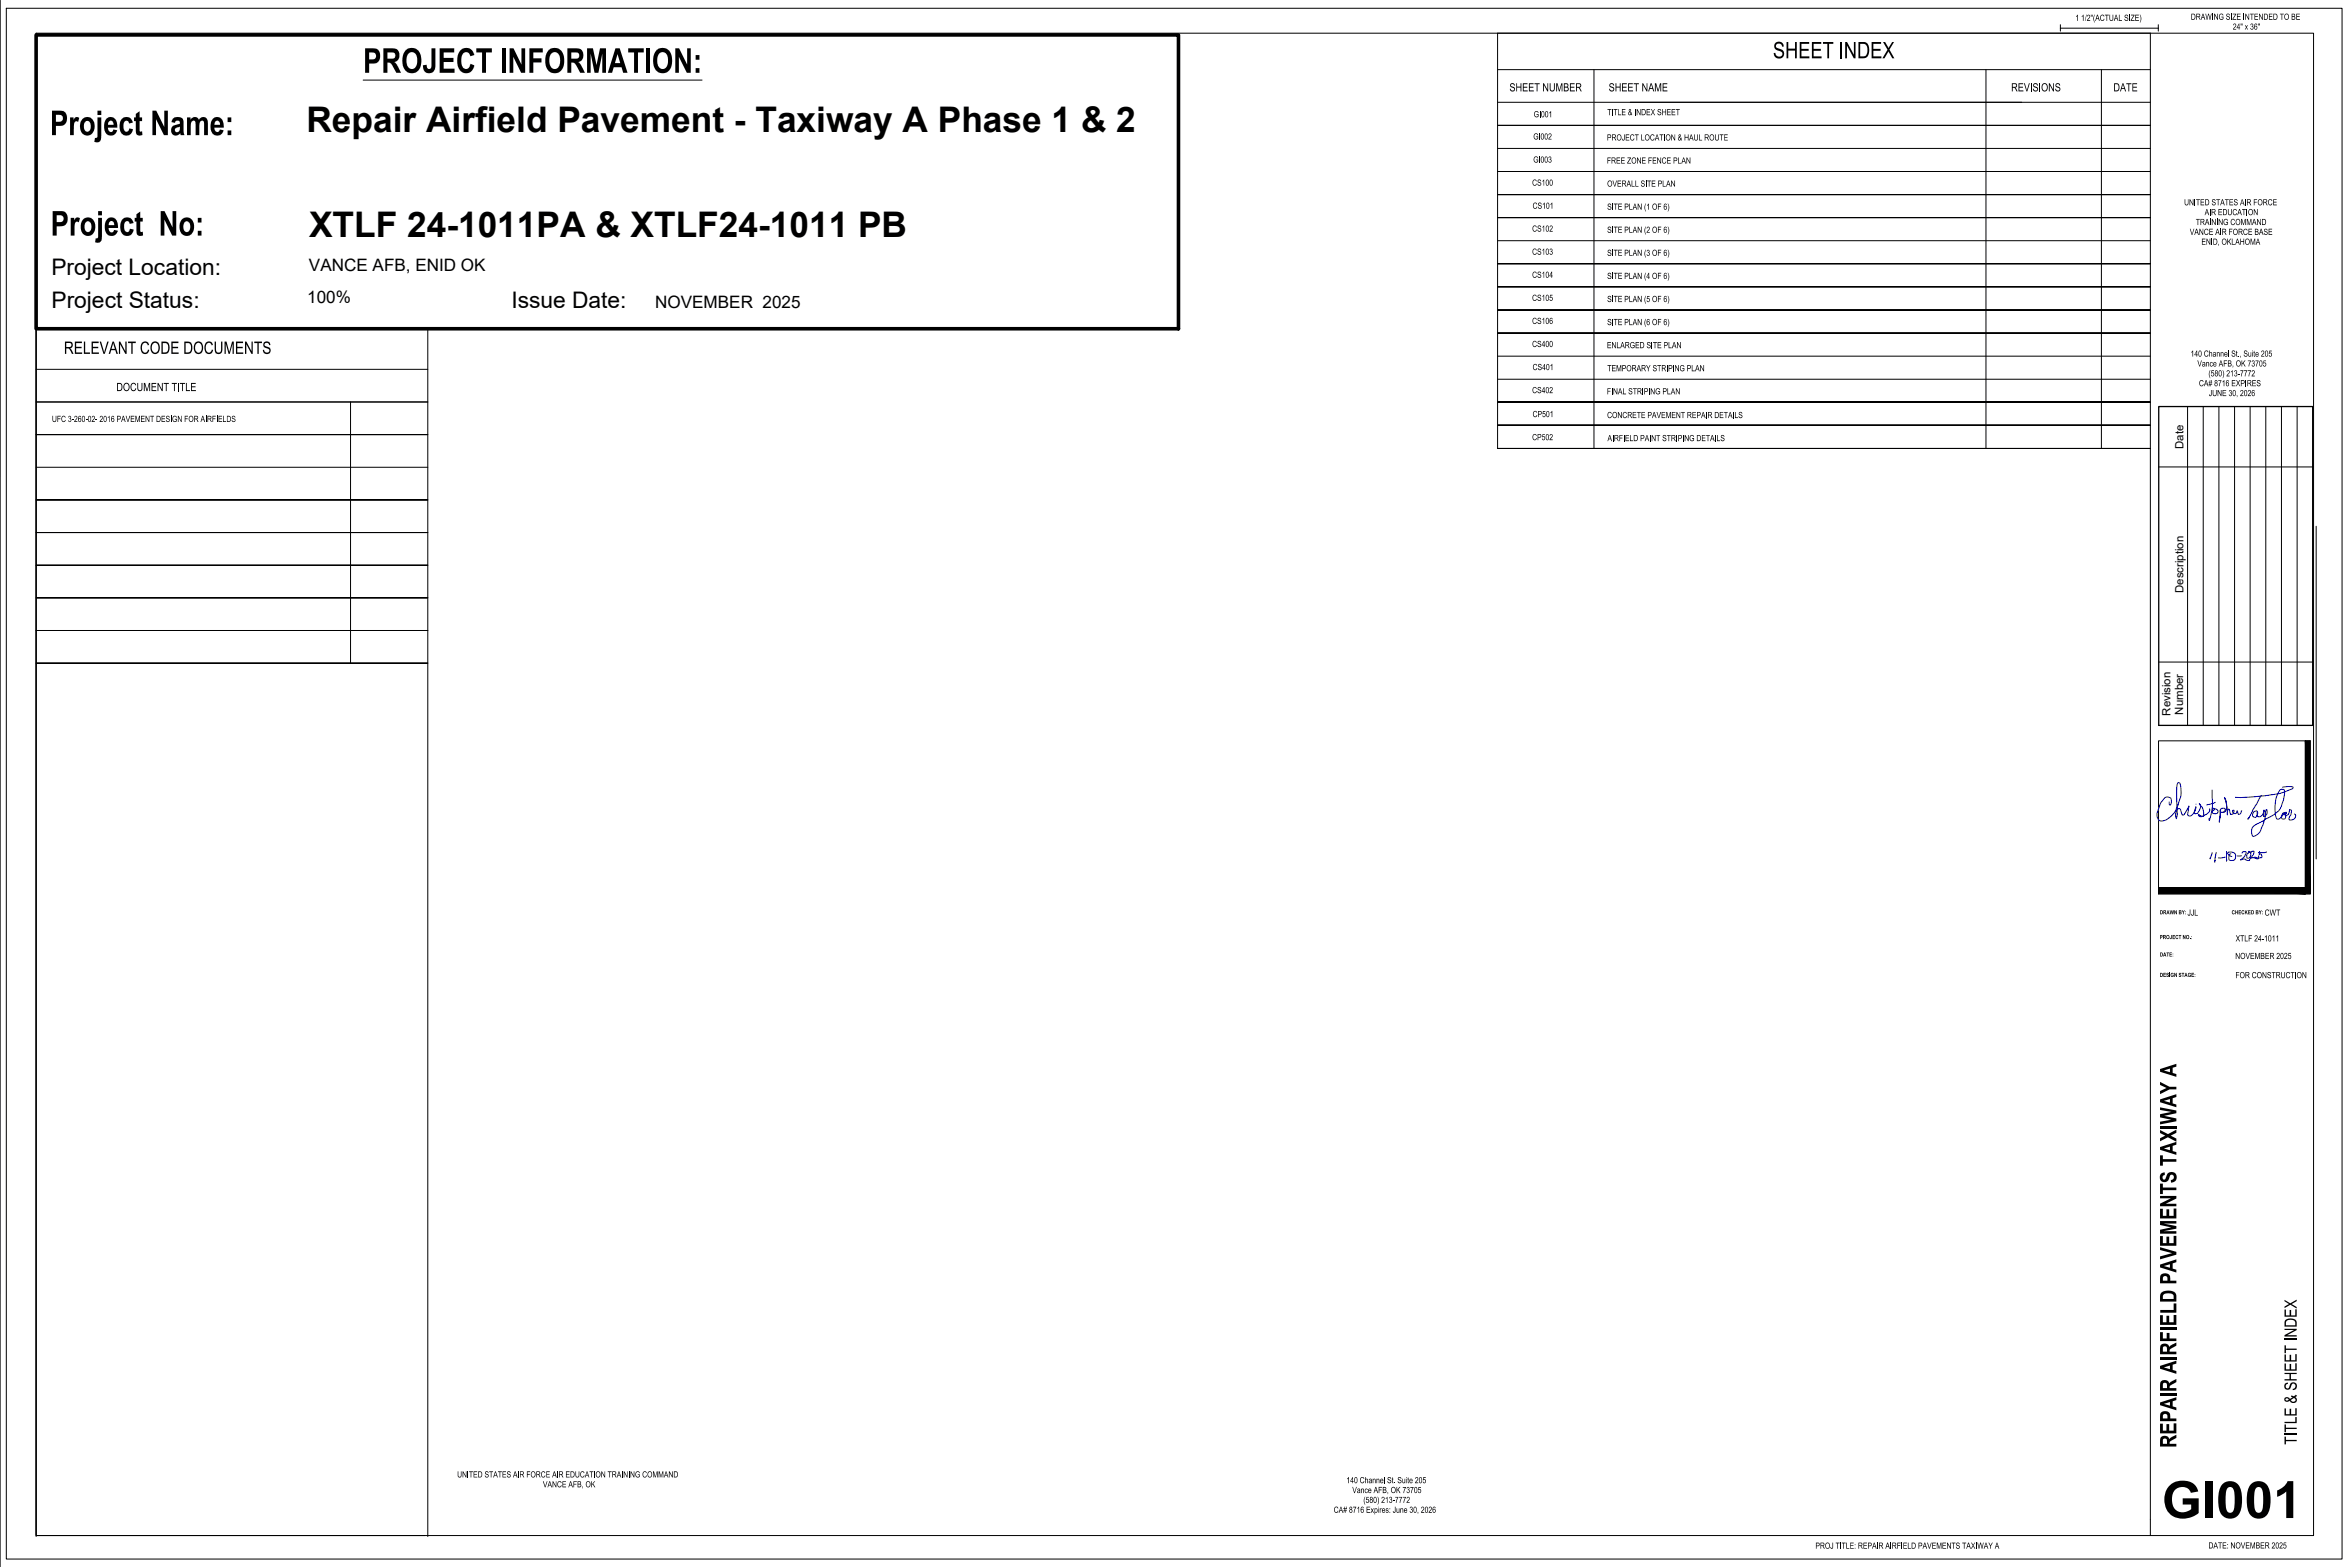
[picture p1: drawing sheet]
<svg xmlns="http://www.w3.org/2000/svg" width="914mm" height="610mm" viewBox="0 0 914 610" stroke-linecap="round" stroke-linejoin="round" font-family="sans-serif">
<defs><g id="words">
<text font-size="20" x="841.2" y="590.6">GI001</text>
<g font-size="14.9">
<text x="141.3" y="28.3">PROJECT INFORMATION:</text>
<text x="19.5" y="52.6">Project Name:</text>
<text x="19.7" y="91.7">Project No:</text>
</g>
<g font-size="13.7">
<text x="119.3" y="51.2">Repair Airfield Pavement - Taxiway A Phase 1 &amp; 2</text>
<text x="120.3" y="92">XTLF 24-1011PA &amp; XTLF24-1011 PB</text>
</g>
<g font-size="9.9">
<text x="689.9" y="22.7">SHEET INDEX</text>
<text x="846.8" y="563.2" transform="rotate(-90 846.8 563.2)">REPAIR AIRFIELD PAVEMENTS TAXIWAY A</text>
</g>
<g font-size="8.9">
<text x="20" y="107.1">Project Location:</text>
<text x="20" y="119.8">Project Status:</text>
<text x="199" y="119.8">Issue Date:</text>
</g>
<g font-size="7.4">
<text x="24.8" y="137.7">RELEVANT CODE DOCUMENTS</text>
<text x="893.7" y="562" transform="rotate(-90 893.7 562)">TITLE &amp; SHEET INDEX</text>
</g>
<g font-size="6.7">
<text x="120.2" y="105.3">VANCE AFB, ENID OK</text>
<text x="119.5" y="118">100%</text>
<text x="254.9" y="119.6">NOVEMBER 2025</text>
</g>
<g font-size="5">
<text x="587.3" y="35.6">SHEET NUMBER</text>
<text x="625.9" y="35.6">SHEET NAME</text>
<text x="782.6" y="35.6">REVISIONS</text>
<text x="822.3" y="35.6">DATE</text>
<text x="45.3" y="152.1">DOCUMENT TITLE</text>
</g>
<g font-size="4.4">
<text x="849.6" y="174.7" transform="rotate(-90 849.6 174.7)">Date</text>
<text x="849.6" y="230.7" transform="rotate(-90 849.6 230.7)">Description</text>
<text x="844.5" y="278.4" transform="rotate(-90 844.5 278.4)">Revision</text>
<text x="849.5" y="278" transform="rotate(-90 849.5 278)">Number</text>
</g>
<g font-size="3.7">
<text x="807.5" y="8.1">1 1/2&quot;(ACTUAL SIZE)</text>
<text x="852.5" y="7.7">DRAWING SIZE INTENDED TO BE</text>
<text x="868.8" y="11.5">24&quot; x 36&quot;</text>
<text x="596.8" y="45.6">GI001</text>
<text x="625.4" y="44.8">TITLE &amp; INDEX SHEET</text>
<text x="596.6" y="54.3">GI002</text>
<text x="625.3" y="54.7">PROJECT LOCATION &amp; HAUL ROUTE</text>
<text x="596.6" y="63.2">GI003</text>
<text x="625.3" y="63.6">FREE ZONE FENCE PLAN</text>
<text x="596.2" y="72.2">CS100</text>
<text x="625.3" y="72.6">OVERALL SITE PLAN</text>
<text x="596.3" y="81.2">CS101</text>
<text x="625.3" y="81.6">SITE PLAN (1 OF 6)</text>
<text x="849.8" y="79.9">UNITED STATES AIR FORCE</text>
<text x="857.8" y="83.7">AIR EDUCATION</text>
<text x="854.4" y="87.5">TRAINING COMMAND</text>
<text x="596.2" y="90.1">CS102</text>
<text x="625.3" y="90.6">SITE PLAN (2 OF 6)</text>
<text x="852" y="91.4">VANCE AIR FORCE BASE</text>
<text x="856.6" y="95.2">ENID, OKLAHOMA</text>
<text x="596.1" y="99.1">CS103</text>
<text x="625.3" y="99.5">SITE PLAN (3 OF 6)</text>
<text x="596.2" y="108.1">CS104</text>
<text x="625.3" y="108.5">SITE PLAN (4 OF 6)</text>
<text x="596.1" y="117.1">CS105</text>
<text x="625.3" y="117.5">SITE PLAN (5 OF 6)</text>
<text x="596.2" y="126">CS106</text>
<text x="625.3" y="126.5">SITE PLAN (6 OF 6)</text>
<text x="596.2" y="135">CS400</text>
<text x="625.3" y="135.5">ENLARGED SITE PLAN</text>
<text x="596.3" y="144">CS401</text>
<text x="852.3" y="138.7">140 Channel St., Suite 205</text>
<text x="855" y="142.6">Vance AFB, OK 73705</text>
<text x="625.4" y="144.4">TEMPORARY STRIPING PLAN</text>
<text x="859.3" y="146.4">(580) 213-7772</text>
<text x="596.2" y="153">CS402</text>
<text x="625.3" y="153.4">FINAL STRIPING PLAN</text>
<text x="855.6" y="150.2">CA# 8716 EXPIRES</text>
<text x="859.5" y="154.1">JUNE 30, 2026</text>
<text x="20.2" y="164.2">UFC 3-260-02- 2016 PAVEMENT DESIGN FOR AIRFIELDS</text>
<text x="596.3" y="162.3">CP501</text>
<text x="625.3" y="162.6">CONCRETE PAVEMENT REPAIR DETAILS</text>
<text x="596.2" y="171.2">CP502</text>
<text x="625.5" y="171.6">AIRFIELD PAINT STRIPING DETAILS</text>
<text x="851.2" y="356.2">JJL</text>
<text x="881.2" y="356.2">CWT</text>
<text x="869.9" y="366.2">XTLF 24-1011</text>
<text x="869.7" y="373.1">NOVEMBER 2025</text>
<text x="869.8" y="380.5">FOR CONSTRUCTION</text>
<text x="177.9" y="574.8">UNITED STATES AIR FORCE AIR EDUCATION TRAINING COMMAND</text>
<text x="211.2" y="578.6">VANCE AFB, OK</text>
<text x="523.9" y="577">140 Channel St. Suite 205</text>
<text x="526.2" y="580.9">Vance AFB, OK 73705</text>
<text x="530.5" y="584.7">(580) 213-7772</text>
<text x="519" y="588.5">CA# 8716 Expires: June 30, 2026</text>
<text x="706.4" y="602.5">PROJ TITLE: REPAIR AIRFIELD PAVEMENTS TAXIWAY A</text>
<text x="859.3" y="602.4">DATE: NOVEMBER 2025</text>
</g>
<g font-size="2.5">
<text x="840.4" y="355.7">DRAWN BY:</text>
<text x="868.3" y="355.7">CHECKED BY:</text>
<text x="840.4" y="365.3">PROJECT NO.:</text>
<text x="840.4" y="372.1">DATE:</text>
<text x="840.4" y="380.1">DESIGN STAGE:</text>
</g>
</g></defs>
<!-- layer: G-ANNO-TTLB -->
<path d="M14.1 13.6h444.5v114.3h-444.5z" fill="none" stroke="#000" stroke-width="1.4"/>
<!-- layer: G-ANNO-TEXT -->
<path d="M141.3 31.2h131.9" fill="none" stroke="#000" stroke-width=".39"/>
<g fill="#fff" stroke="#fff" stroke-width=".39">
<path d="M117.8 38.9v35.3l332.6-35.3zM117.8 74.2l332.6-35.3v35.3z"/>
<path d="M119.1 99.4v8.7l82.2-8.7zM119.1 108.1l82.2-8.7v8.7z"/>
<path d="M117.8 79.8v18l274.9-18zM117.8 97.8l274.9-18v18z"/>
<path d="M254.3 113.7v8.7l62.2-8.7zM254.3 122.4l62.2-8.7v8.7z"/>
<path d="M119.1 112.1v8.7l72.2-8.7zM119.1 120.8l72.2-8.7v8.7z"/>
</g>
<!-- layer: G-ANNO-TTLB -->
<path d="M14.1 13.6v584.1" fill="none" stroke="#000" stroke-width=".39"/>
<!-- layer: G-ANNO-TTLB-THIN -->
<g fill="none" stroke="#000" stroke-width=".39">
<path d="M582.7 12.9h254M582.7 27.1h254M582.7 39.8h254M620.2 27.1v147.4M772.8 27.1v147.4M817.7 27.1v147.4M582.7 48.8h254M582.7 57.7h254M582.7 75.7h254zM582.7 66.7h254M582.7 93.6h254M836.7 84.7h-254h254"/>
<path d="M836.7 102.6h-254h254M836.7 111.6h-254h254M582.7 129.6h254M582.7 138.6h254M836.7 120.6h-254h254M836.7 129.6h-254h254M14.1 143.7h152.4M14.1 156.4h152.4M136.4 156.4v101.6M582.7 156.5h254zM582.7 147.5h254M166.5 169.1h-152.4h152.4"/>
<path d="M582.7 165.5h254zM836.7 174.5h-254h254M14.1 181.8h152.4M166.5 194.5h-152.4h152.4M166.5 207.2h-152.4h152.4M166.5 219.9h-152.4h152.4M901.2 204.7v129.4M166.5 232.6h-152.4h152.4M166.5 245.3h-152.4h152.4M166.5 258h-152.4h152.4"/>
</g>
<!-- layer: A-DETL -->
<path d="M582.7 12.9v161.6M166.5 127.9v469.8" fill="none" stroke="#000" stroke-width=".39"/>
<!-- layer: G-ANNO-TTLB-WIDE -->
<path d="M166.5 127.9h-152.4v469.5h151.2" fill="none" stroke="#000" stroke-width=".39"/>
<!-- layer: A-ANNO-REFR -->
<path d="M2.5 3.2h908.8v603.3h-908.8z" fill="none" stroke="#000" stroke-width=".39"/>
<!-- layer: 24x36 Title Block_020620|G-ANNO-REFR -->
<g fill="#000" stroke="#000" stroke-width=".39">
<path d="M897 288.2l1.9 59.5v-59.5zM897 288.2l1.9 59.5h-1.9z"/>
<path d="M839.9 345.4l57.1 2.3v-2.3zM839.9 345.4l57.1 2.3h-57.1z"/>
</g>
<!-- layer: 24x36 Title Block_020620|G-ANNO-TTLB -->
<path d="M.1 .1l-.1 609.5M801.7 11h38.1M801.7 9.6v2.5M839.8 9.6v2.5M897 345.4h-57.1v2.3h59v-59.5h-1.9v59.5" fill="none" stroke="#000" stroke-width=".39"/>
<!-- layer: 24x36 Title Block_020620|G-ANNO-TTLB-WIDE -->
<g fill="none" stroke="#000" stroke-width=".39">
<path d="M14.1 12.9h886.1v584.5h-886.1zM836.7 12.9v584.5M851.2 158.2v124M857.3 158.2v124M863.4 158.2v124M869.5 158.2v124M875.5 158.2v124M881.6 158.2v124M887.7 158.2v124M893.8 158.2v124M840 181.7h59.9M840 257.6h59.9"/>
<path d="M839.9 288.2h57.1v57.2h-57.1z"/>
</g>
<path d="M840 158.2h59.9v124h-59.9z" fill="none" stroke="#000" stroke-width=".51"/>
<!-- layer: 24x36 Title Block_020620|G-ANNO-TEXT -->
<path d="M838.9 402.1v162.2h11.7zM838.9 402.1h11.7v162.2z" fill="#fff" stroke="#fff" stroke-width=".39"/>
<g fill="none" stroke="#0000a0" stroke-width=".39">
<path d="M844 312l.1 1a.55 .55 0 0 0 .7-.1 .55 .55 0 0 0 .1-.6 1.69 1.69 0 0 0-.5-1.9 1.69 1.69 0 0 0-1.9-.2l-1.7 2.1-1.5 4 .1 1.5 .6 1.2a2.7 2.7 0 0 0 2.6 .1l2.4-1.7 1-1.1 1.4-3.3M847.2 313.8l1-3.2a9 9 0 0 0 .2-5.5 .67 .67 0 0 0-.9-.6 .67 .67 0 0 0-.4 .9l.1 11.4-.4 1.7-.2-1.9 .5-1.6a.95 .95 0 0 1 1.2-.3 .95 .95 0 0 1 .4 1.2l.1 .2a.77 .77 0 0 0 .6 1 .77 .77 0 0 0 .9-.8l1.4-2.8-.2 2a1.11 1.11 0 0 0-.3 1.2 1.11 1.11 0 0 0 1.1 .7l1.4-1.3 .7-2.3-.5 2.7 1.1-.1 .8-1.3a1.85 1.85 0 0 0-.1-2.4l1.1 1.3 .5 1.3a1.83 1.83 0 0 1-.4 2.3 .83 .83 0 0 1-1 .1 .83 .83 0 0 1-.4-.9l.8 .6h1.2l1.9-1.3 .4-.8v-.7M854.4 312.8h.1M860.8 307.3l.1 6.7-1.3 5.2-.1-.7M861.7 314.9a.82 .82 0 0 0-.8 .7 .82 .82 0 0 0 .5 .9h1a.96 .96 0 0 0 .6-1.1 .96 .96 0 0 0-1-.8l-.3-.1a.52 .52 0 0 0-.7 0 .52 .52 0 0 0-.1 .7l.1 .3M862 312.1l-3.3 1M863.8 315.2l-.2 4.7 .4-3.7a1.21 1.21 0 0 1 .2-1.6 1.21 1.21 0 0 1 1.6 0v.7l-.6 .7h-1.1a1.64 1.64 0 0 0 2.2-1.2 5.6 5.6 0 0 0-.7-4.4v-.2l1 3.8 .1 3.1 .1-1.7a.43 .43 0 0 1 .4-.6 .43 .43 0 0 1 .4 .6 .91 .91 0 0 0 .2 1.1 .91 .91 0 0 0 1.2 0l.2-.5a.42 .42 0 0 0 .1-.6 .42 .42 0 0 0-.5-.1 .89 .89 0 0 0 .7 1.2 .89 .89 0 0 0 1-1.1l.1 .2a.75 .75 0 0 0 .3 1 .75 .75 0 0 0 .9-.1l.5-1.1M878.2 315.4l-1.1 .3-.4 .6a1.01 1.01 0 0 0 .5 1.7 1.01 1.01 0 0 0 1.2-1.3l-.1-1v.2a1.3 1.3 0 0 0 .4 1.8h.8l.7-.5 .7-2.1-.1 2.5 .7-.2a1.76 1.76 0 0 0 .3-2.5l-.6 4-.7 2-1.1 2.7-1.4 1.2a1.04 1.04 0 0 1-1.3 .5 1.04 1.04 0 0 1-.6-1.3 3.9 3.9 0 0 1 3.2-4l5-2.7 2.4-2 1.8-4.1 .4-2.5a1.05 1.05 0 0 0-.4-1.6 2.32 2.32 0 0 0-2.4 2.1l-.5 1.7-.4 2.6 .3 4a1.04 1.04 0 0 0 .9 1.2 1.04 1.04 0 0 0 1.2-.8l1.6-1.8 .3-.1 .2 .4a1.27 1.27 0 0 0-1.5 0 1.27 1.27 0 0 0-.4 1.4 .89 .89 0 0 0 1.2 .8 .89 .89 0 0 0 .4-1.4l-.5-1a.92 .92 0 0 0 1 .9 .92 .92 0 0 0 .8-1.1l.2-1.1 .5 .3a4 4 0 0 1-.7 3 .82 .82 0 0 0 .5 .9 .82 .82 0 0 0 .9-.2 1.26 1.26 0 0 0 1.1-.9 1.26 1.26 0 0 0-.4-1.3M879.9 309.5l-5.2 9.2 .4-.5M888.1 306.3l2.4-.3a1.17 1.17 0 0 1 1.7 .5l-.3 .4-3.1 1.3-3 .7-10.1 1.2-5.9 .1M860.8 331.7l-.8 2.3M862.3 331.6l-.5 3.8-.1-.4 .3-.2"/>
<path d="M865.8 333.5l-2.6 .2M866.4 331.2v3.8l.1-.4M868 332.2a1.66 1.66 0 0 0-.2 2.5 1.65 1.65 0 0 0 2-1 1.65 1.65 0 0 0-1-2.1 1.75 1.75 0 0 0-2 .3l.4 .7 1.2 .6M872.1 332.9l-1.6 .1M872.4 331.9a.87 .87 0 0 1 .7-.6 .87 .87 0 0 1 .9 .4l-.9 1.9-1.3 1 1.3-.4 1.2 .5a.66 .66 0 0 0 .7 .1 .66 .66 0 0 0 .4-.6M875.7 331.5h-.2a1.55 1.55 0 0 0-1.1 2.3 1.36 1.36 0 0 0 1.4-1 1.36 1.36 0 0 0-.8-1.6l-.1 .7M875.9 331.9l.3-.7 .9-.1a2.79 2.79 0 0 1-1.2 2.5l-.2 .2 1.1-.2 .8 .3a.84 .84 0 0 0 1.1 0 .84 .84 0 0 0 .2-1M879.2 331.2l-.1 1.1a.75 .75 0 0 1 .9 .4 .75 .75 0 0 1-.4 1l-2.3-.2M881.9 331.4l-.6 .3h-2.6"/>
</g>
<use href="#words"/>
</svg>
